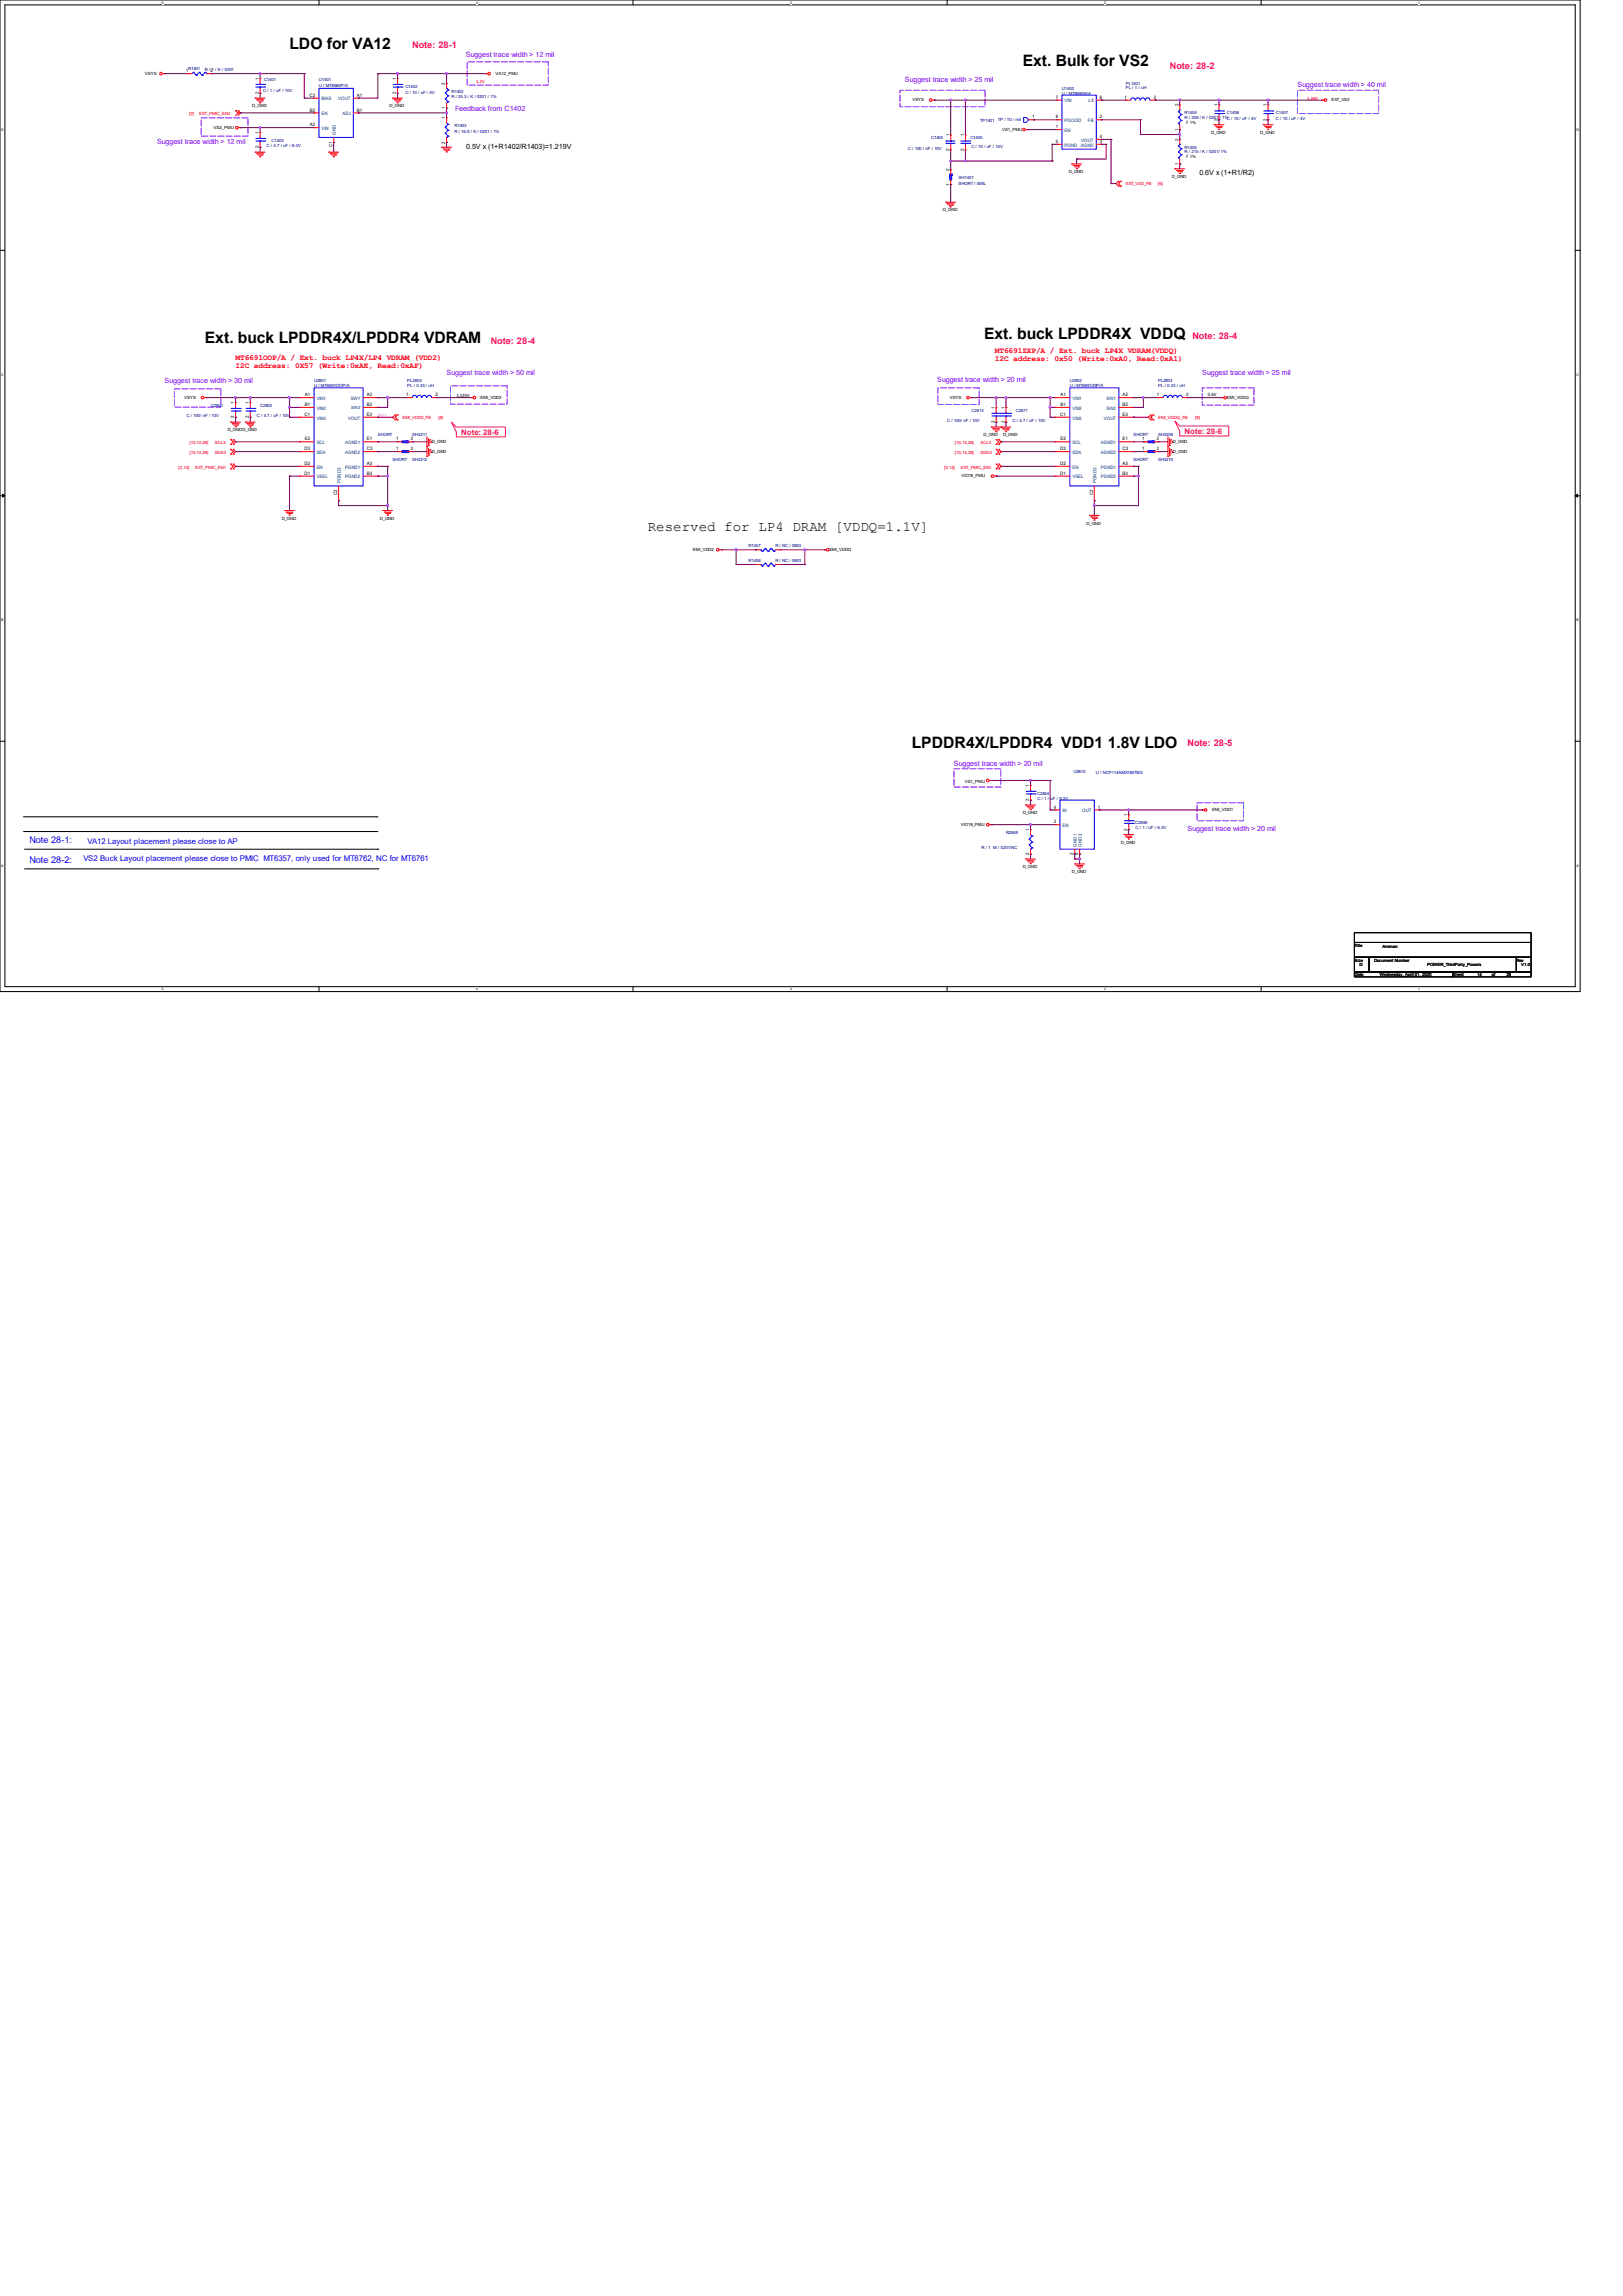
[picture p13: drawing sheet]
<svg xmlns="http://www.w3.org/2000/svg" width="210mm" height="297mm" viewBox="0 0 210 297" stroke-linecap="round" stroke-linejoin="round" font-family="sans-serif">
<defs><g id="words">
<g font-size="2">
<text x="37.5" y="6.3">LDO for VA12</text>
<text x="132.3" y="8.5">Ext. Bulk for VS2</text>
<text x="26.5" y="44.4">Ext. buck LPDDR4X/LPDDR4 VDRAM</text>
<text x="127.3" y="43.9">Ext. buck LPDDR4X VDDQ</text>
<text x="118" y="96.8">LPDDR4X/LPDDR4 VDD1 1.8V LDO</text>
</g>
<text font-size="1.8" x="83.8" y="68.7">Reserved for LP4 DRAM [VDDQ=1.1V]</text>
<g font-size="1.2" fill="#ff0080">
<text x="53.3" y="6.2">Note: 28-1</text>
<text x="151.4" y="9">Note: 28-2</text>
<text x="63.5" y="44.5">Note: 28-4</text>
<text x="154.3" y="43.9">Note: 28-4</text>
<text x="153.7" y="96.5">Note: 28-5</text>
</g>
<g font-size="1.2" fill="#00f">
<text x="3.8" y="109.1">Note 28-1:</text>
<text x="3.8" y="111.6">Note 28-2:</text>
</g>
<g font-size="1" fill="#f00">
<text x="30.5" y="46.6">MT6691OOP/A / Ext. buck LP4X/LP4 VDRAM (VDD2)</text>
<text x="30.5" y="47.6">I2C address: 0X57 (Write:0xAE, Read:0xAF)</text>
<text x="128.7" y="45.7">MT6691ZXP/A / Ext. buck LP4X VDRAM(VDDQ)</text>
<text x="128.7" y="46.7">I2C address: 0x50 (Write:0xA0, Read:0xA1)</text>
</g>
<g font-size="1" fill="#ff0080">
<text x="59.7" y="56.2">Note: 28-6</text>
<text x="153.3" y="56.1">Note: 28-6</text>
</g>
<g font-size="1" fill="#00f">
<text x="10.8" y="111.4">VS2 Buck Layout placement please close to PMIC MT6357, only used for MT6762, NC for MT6761</text>
<text x="11.3" y="109.2">VA12 Layout placement please close to AP</text>
</g>
<g font-size=".9" fill="#8000ff">
<text x="60.3" y="7.4">Suggest trace width &gt; 12 mil</text>
<text x="117.1" y="10.6">Suggest trace width &gt; 25 mil</text>
<text x="167.9" y="11.3">Suggest trace width &gt; 40 mil</text>
<text x="58.9" y="14.4">Feedback from C1402</text>
<text x="20.3" y="18.6">Suggest trace width &gt; 12 mil</text>
<text x="21.3" y="49.5">Suggest trace width &gt; 30 mil</text>
<text x="57.8" y="48.5">Suggest trace width &gt; 50 mil</text>
<text x="121.3" y="49.4">Suggest trace width &gt; 20 mil</text>
<text x="155.6" y="48.5">Suggest trace width &gt; 25 mil</text>
<text x="123.4" y="99.1">Suggest trace width &gt; 20 mil</text>
<text x="153.7" y="107.5">Suggest trace width &gt; 20 mil</text>
</g>
<g font-size=".9">
<text x="60.3" y="19.3">0.5V x (1+R1402/R1403)=1.219V</text>
<text x="155.2" y="22.7">0.6V x (1+R1/R2)</text>
</g>
<g font-size=".6">
<text x="18.8" y="9.7">VSYS</text>
<text x="24" y="9.4">1</text>
<text x="27.2" y="9.4">2</text>
<text x="33.5" y="10.3" transform="rotate(-90 33.5 10.3)">1</text>
<text x="51.3" y="10.3" transform="rotate(-90 51.3 10.3)">1</text>
<text x="57.6" y="10.9" transform="rotate(-90 57.6 10.9)">2</text>
<text x="64.1" y="9.7">VA12_PMU</text>
<text x="27.6" y="16.7">VS2_PMU</text>
<text x="32.6" y="13.9">D_GND</text>
<text x="33.5" y="17.3" transform="rotate(-90 33.5 17.3)">1</text>
<text x="33.5" y="12.2" transform="rotate(-90 33.5 12.2)">2</text>
<text x="40" y="12.5">C2</text>
<text x="40.1" y="16.3">A2</text>
<text x="40.1" y="14.4">B2</text>
<text x="46.2" y="12.5">A1</text>
<text x="46.2" y="14.4">B1</text>
<text x="50.4" y="13.9">D_GND</text>
<text x="51.3" y="12.2" transform="rotate(-90 51.3 12.2)">2</text>
<text x="57.6" y="15.4" transform="rotate(-90 57.6 15.4)">1</text>
<text x="57.6" y="14.1" transform="rotate(-90 57.6 14.1)">1</text>
<text x="118.1" y="13.1">VSYS</text>
<text x="122.9" y="17.6" transform="rotate(-90 122.9 17.6)">1</text>
<text x="124.8" y="17.6" transform="rotate(-90 124.8 17.6)">1</text>
<text x="129.7" y="16.9">VS1_PMU</text>
<text x="133.6" y="15.3">1</text>
<text x="136.6" y="12.8">7</text>
<text x="136.6" y="15.3">8</text>
<text x="136.6" y="16.6">1</text>
<text x="142.3" y="12.8">6</text>
<text x="142.3" y="15.3">2</text>
<text x="142.3" y="17.9">4</text>
<text x="145.5" y="12.8">1</text>
<text x="149.3" y="12.8">2</text>
<text x="152.5" y="16.9" transform="rotate(-90 152.5 16.9)">1</text>
<text x="152.5" y="13.7" transform="rotate(-90 152.5 13.7)">2</text>
<text x="153.3" y="16">∮</text>
<text x="154" y="16">1%</text>
<text x="156.7" y="17.3">D_GND</text>
<text x="157.6" y="15.6" transform="rotate(-90 157.6 15.6)">2</text>
<text x="157.6" y="13.7" transform="rotate(-90 157.6 13.7)">1</text>
<text x="163.1" y="17.3">D_GND</text>
<text x="163.9" y="15.6" transform="rotate(-90 163.9 15.6)">2</text>
<text x="163.9" y="13.7" transform="rotate(-90 163.9 13.7)">1</text>
<text x="172.3" y="13.1">EXT_VS2</text>
<text x="33.5" y="19.2" transform="rotate(-90 33.5 19.2)">2</text>
<text x="43" y="19" transform="rotate(-90 43 19)">C1</text>
<text x="57.6" y="18.6" transform="rotate(-90 57.6 18.6)">2</text>
<text x="122.9" y="22.1" transform="rotate(-90 122.9 22.1)">2</text>
<text x="122.9" y="19.5" transform="rotate(-90 122.9 19.5)">2</text>
<text x="124.8" y="19.5" transform="rotate(-90 124.8 19.5)">2</text>
<text x="136.6" y="18.5">5</text>
<text x="138.3" y="22.4">D_GND</text>
<text x="142.3" y="18.5">3</text>
<text x="151.6" y="23">D_GND</text>
<text x="152.5" y="21.4" transform="rotate(-90 152.5 21.4)">1</text>
<text x="152.5" y="18.2" transform="rotate(-90 152.5 18.2)">2</text>
<text x="153.3" y="20.5">∮</text>
<text x="154" y="20.5">1%</text>
<text x="122" y="27.3">D_GND</text>
<text x="122.9" y="24" transform="rotate(-90 122.9 24)">1</text>
<text x="23.8" y="51.6">VSYS</text>
<text x="30.3" y="52.2" transform="rotate(-90 30.3 52.2)">1</text>
<text x="32.2" y="52.2" transform="rotate(-90 32.2 52.2)">1</text>
<text x="39.4" y="53.8">C1</text>
<text x="39.5" y="51.3">A1</text>
<text x="39.5" y="52.5">B1</text>
<text x="47.5" y="52.5">B2</text>
<text x="47.5" y="51.3">A2</text>
<text x="47.5" y="53.8">E3</text>
<text x="52.5" y="51.3">1</text>
<text x="56.3" y="51.3">2</text>
<text x="59.1" y="51.4">1.125V</text>
<text x="62.2" y="51.6">EMI_VDD2</text>
<text x="122.9" y="51.6">VSYS</text>
<text x="128.7" y="52.9" transform="rotate(-90 128.7 52.9)">1</text>
<text x="130" y="52.9" transform="rotate(-90 130 52.9)">1</text>
<text x="137.2" y="53.8">C1</text>
<text x="137.2" y="51.3">A1</text>
<text x="137.2" y="52.5">B1</text>
<text x="145.2" y="52.5">B2</text>
<text x="145.2" y="51.3">A2</text>
<text x="145.2" y="53.8">E3</text>
<text x="149.7" y="51.3">1</text>
<text x="153.5" y="51.3">2</text>
<text x="156.3" y="51.3">0.6V</text>
<text x="158.8" y="51.6">EMI_VDDQ</text>
<text x="29.5" y="55.8">D_GNDD_GND</text>
<text x="30.3" y="54.1" transform="rotate(-90 30.3 54.1)">2</text>
<text x="32.2" y="54.1" transform="rotate(-90 32.2 54.1)">2</text>
<text x="39.4" y="58.3">D3</text>
<text x="39.5" y="57">E2</text>
<text x="47.5" y="58.3">C3</text>
<text x="47.5" y="57">E1</text>
<text x="51.3" y="57">1</text>
<text x="51.3" y="58.3">1</text>
<text x="53.2" y="57">2</text>
<text x="53.2" y="58.3">2</text>
<text x="55.9" y="57.3">D_GND</text>
<text x="55.9" y="58.6">D_GND</text>
<text x="127.3" y="56.4">D_GND</text>
<text x="128.7" y="54.8" transform="rotate(-90 128.7 54.8)">2</text>
<text x="129.8" y="56.4">D_GND</text>
<text x="130" y="54.8" transform="rotate(-90 130 54.8)">2</text>
<text x="137.2" y="58.3">D3</text>
<text x="137.2" y="57">E2</text>
<text x="145.2" y="58.3">C3</text>
<text x="145.2" y="57">E1</text>
<text x="147.8" y="57">1</text>
<text x="147.8" y="58.3">1</text>
<text x="149.7" y="57">2</text>
<text x="149.7" y="58.3">2</text>
<text x="151.8" y="57.3">D_GND</text>
<text x="151.8" y="58.6">D_GND</text>
<text x="39.4" y="61.4">D1</text>
<text x="39.4" y="60.2">D2</text>
<text x="43.6" y="64.1" transform="rotate(-90 43.6 64.1)">C2</text>
<text x="47.5" y="60.2">A3</text>
<text x="47.5" y="61.4">B3</text>
<text x="124.4" y="61.8">VIO18_PMU</text>
<text x="137.2" y="61.4">D1</text>
<text x="137.2" y="60.2">D2</text>
<text x="141.4" y="64.1" transform="rotate(-90 141.4 64.1)">C2</text>
<text x="145.2" y="60.2">A3</text>
<text x="145.2" y="61.4">B3</text>
<text x="36.4" y="67.2">D_GND</text>
<text x="49.2" y="67.2">D_GND</text>
<text x="89.7" y="71.3">EMI_VDD2</text>
<text x="107.3" y="71.3">EMI_VDDQ</text>
<text x="140.6" y="67.9">D_GND</text>
<text x="124.8" y="101.2">VS1_PMU</text>
<text x="133.2" y="101.8" transform="rotate(-90 133.2 101.8)">1</text>
<text x="124.3" y="106.8">VIO18_PMU</text>
<text x="132.3" y="105.3">D_GND</text>
<text x="133.2" y="107.5" transform="rotate(-90 133.2 107.5)">1</text>
<text x="133.2" y="103.7" transform="rotate(-90 133.2 103.7)">2</text>
<text x="136.4" y="104.6">4</text>
<text x="136.4" y="106.5">3</text>
<text x="142.1" y="104.6">1</text>
<text x="145.9" y="107.5" transform="rotate(-90 145.9 107.5)">2</text>
<text x="145.9" y="105.6" transform="rotate(-90 145.9 105.6)">1</text>
<text x="156.8" y="104.9">EMI_VDD1</text>
<text x="132.3" y="112.3">D_GND</text>
<text x="133.2" y="110.6" transform="rotate(-90 133.2 110.6)">2</text>
<text x="138.7" y="113">D_GND</text>
<text x="138.9" y="110.6" transform="rotate(-90 138.9 110.6)">2</text>
<text x="139.5" y="110.6" transform="rotate(-90 139.5 110.6)">5</text>
<text x="145" y="109.1">D_GND</text>
<text x="175.3" y="122.5">Title</text>
<text x="175.3" y="124.4">Size</text>
<text x="175.9" y="125">D</text>
<text x="177.8" y="124.4">Document Number</text>
<text x="178.9" y="122.6">Amman</text>
<text x="184.7" y="125">POWER_ThirdParty_Powers</text>
<text x="196.2" y="124.4">Rev</text>
<text x="196.9" y="125">V1.0</text>
<text x="175.3" y="126.3">Date:</text>
<text x="178.6" y="126.3">Wednesday, April 01, 2020</text>
<text x="188" y="126.3">Sheet</text>
<text x="191.1" y="126.3">14</text>
<text x="193" y="126.3">of</text>
<text x="194.9" y="126.3">38</text>
</g>
<g font-size=".6" fill="#000080">
<text x="24.3" y="9.1">R1401</text>
<text x="26.5" y="9.1">R / 1 / K / 0201</text>
<text x="34" y="11.9">C / 1 / uF / 10V</text>
<text x="34.2" y="10.5">C1401</text>
<text x="41.3" y="10.5">U1401</text>
<text x="41.3" y="11.2">U / MT6680P/A</text>
<text x="52.5" y="11.3">C1402</text>
<text x="58.4" y="12">R1402</text>
<text x="137.4" y="11.6">U1402</text>
<text x="145.7" y="11">PL1401</text>
<text x="145.7" y="11.6">PL / 1 / uH</text>
<text x="52.5" y="12.1">C / 10 / uF / 4V</text>
<text x="58.4" y="12.6">R / 24.3 / K / 0201 / 1%</text>
<text x="58.8" y="16.4">R1403</text>
<text x="58.8" y="17.2">R / 16.9 / K / 0201 / 1%</text>
<text x="126.8" y="15.7">TP1401</text>
<text x="129.1" y="15.7">TP / 10 / mil</text>
<text x="137.4" y="12.2">U / MT6690N/A</text>
<text x="153.3" y="14.8">R1404</text>
<text x="153.3" y="15.4">R / 309 / K / 0201 / 1%C / 10 / uF / 4V</text>
<text x="158.8" y="14.8">C1406</text>
<text x="165.1" y="14.8">C1407</text>
<text x="165.1" y="15.5">C / 10 / uF / 4V</text>
<text x="34.5" y="19">C / 4.7 / uF / 6.3V</text>
<text x="35.1" y="18.3">C1403</text>
<text x="117.5" y="19.3">C / 100 / nF / 10V</text>
<text x="120.5" y="18">C1404</text>
<text x="124" y="23.2">SH1401</text>
<text x="124" y="23.9">SHORT / 4MIL</text>
<text x="125.6" y="18">C1405</text>
<text x="125.7" y="19.2">C / 10 / uF / 10V</text>
<text x="153.3" y="19.2">R1405</text>
<text x="153.3" y="19.9">R / 215 / K / 0201/ 1%</text>
<text x="24.1" y="53.9">C / 100/ nF / 10V</text>
<text x="27.3" y="52.6">C2801</text>
<text x="33.2" y="53.9">C / 4.7 / uF / 10V</text>
<text x="33.7" y="52.6">C2802</text>
<text x="40.6" y="49.4">U2801</text>
<text x="40.6" y="50.1">U / MT6691OOP/A</text>
<text x="52.7" y="49.4">PL2803</text>
<text x="52.7" y="50">PL / 0.33 / uH</text>
<text x="125.7" y="53.3">C2812</text>
<text x="131.4" y="53.3">C2811</text>
<text x="138.4" y="49.4">U2802</text>
<text x="138.4" y="50.1">U / MT6691ZXP/A</text>
<text x="149.9" y="49.4">PL2804</text>
<text x="149.9" y="50">PL / 0.33 / uH</text>
<text x="48.9" y="56.4">SHORT</text>
<text x="50.8" y="59.6">SHORT</text>
<text x="53.3" y="56.4">SH3211</text>
<text x="53.3" y="59.6">SH3212</text>
<text x="122.6" y="54.5">C / 100/ nF / 10V</text>
<text x="131" y="54.5">C / 4.7 / uF / 10V</text>
<text x="146.7" y="56.4">SHORT</text>
<text x="146.7" y="59.6">SHORT</text>
<text x="149.9" y="56.4">SH3209</text>
<text x="149.9" y="59.6">SH3210</text>
<text x="96.9" y="70.7">R1407</text>
<text x="100.3" y="70.7">R / NC / 0603</text>
<text x="96.9" y="72.6">R1406</text>
<text x="100.3" y="72.6">R / NC / 0603</text>
<text x="138.9" y="100">U2810</text>
<text x="130.2" y="107.9">R2849</text>
<text x="134.2" y="102.8">C2844</text>
<text x="134.2" y="103.4">C / 1 / uF / 6.3V</text>
<text x="146.9" y="106.6">C2846</text>
<text x="146.9" y="107.2">C / 1 / uF / 6.3V</text>
<text x="127" y="109.8">R / 1 M / 0201/NC</text>
</g>
<g font-size=".6" fill="#f00">
<text x="61.6" y="10.8">1.2V</text>
<text x="24.5" y="14.9">[2]</text>
<text x="25.8" y="14.9">EXT_PMIC_EN2</text>
<text x="169.2" y="12.9">1.46V</text>
<text x="145.7" y="23.9">EXT_VS2_FB</text>
<text x="149.8" y="23.9">[6]</text>
<text x="24.5" y="57.4">[10,14,26]</text>
<text x="24.5" y="58.7">[10,14,26]</text>
<text x="27.8" y="57.4">SCL3</text>
<text x="27.8" y="58.7">SDA3</text>
<text x="52.1" y="54.1">EMI_VDD2_FB</text>
<text x="56.7" y="54.1">[8]</text>
<text x="123.6" y="57.4">[10,14,26]</text>
<text x="123.6" y="58.7">[10,14,26]</text>
<text x="126.9" y="57.4">SCL3</text>
<text x="126.9" y="58.7">SDA3</text>
<text x="149.9" y="54.1">EMI_VDDQ_FB</text>
<text x="154.6" y="54.1">[8]</text>
<text x="23.1" y="60.6">[2,14]</text>
<text x="25.3" y="60.6">EXT_PMIC_EN1</text>
<text x="122.2" y="60.6">[2,14]</text>
<text x="124.3" y="60.6">EXT_PMIC_EN1</text>
</g>
<g font-size=".6" fill="#004080">
<text x="41.6" y="16.8">VIN</text>
<text x="41.6" y="14.9">EN</text>
<text x="41.6" y="13">BIAS</text>
<text x="43.5" y="17.4" transform="rotate(-90 43.5 17.4)">GND</text>
<text x="43.8" y="13">VOUT</text>
<text x="44.3" y="14.9">ADJ</text>
<text x="137.8" y="13.3">VIN</text>
<text x="137.8" y="15.8">PGOOD</text>
<text x="137.8" y="17.1">EN</text>
<text x="140.8" y="15.8">FB</text>
<text x="140.8" y="13.3">LX</text>
<text x="137.8" y="19">PGND</text>
<text x="139.9" y="19">AGND</text>
<text x="139.9" y="18.3">VOUT</text>
<text x="41" y="51.7">VIN1</text>
<text x="41" y="53">VIN2</text>
<text x="45.4" y="51.7">SW1</text>
<text x="45.4" y="53">SW2</text>
<text x="138.8" y="51.7">VIN1</text>
<text x="138.8" y="53">VIN2</text>
<text x="143.2" y="53">SW2</text>
<text x="143.2" y="51.7">SW1</text>
<text x="41" y="58.7">SDA</text>
<text x="41" y="57.4">SCL</text>
<text x="41" y="54.3">VIN3</text>
<text x="44.7" y="58.7">AGND2</text>
<text x="44.7" y="57.4">AGND1</text>
<text x="45" y="54.3">VOUT</text>
<text x="138.8" y="58.7">SDA</text>
<text x="138.8" y="57.4">SCL</text>
<text x="138.8" y="54.3">VIN3</text>
<text x="142.5" y="58.7">AGND2</text>
<text x="142.5" y="57.4">AGND1</text>
<text x="142.8" y="54.3">VOUT</text>
<text x="41" y="61.9">VSEL</text>
<text x="41" y="60.6">EN</text>
<text x="44.1" y="62.5" transform="rotate(-90 44.1 62.5)">PGND3</text>
<text x="44.7" y="60.6">PGND1</text>
<text x="44.7" y="61.9">PGND2</text>
<text x="138.8" y="61.9">VSEL</text>
<text x="138.8" y="60.6">EN</text>
<text x="141.9" y="62.5" transform="rotate(-90 141.9 62.5)">PGND3</text>
<text x="142.5" y="60.6">PGND1</text>
<text x="142.5" y="61.9">PGND2</text>
<text x="137.5" y="105.1">IN</text>
<text x="137.5" y="107">EN</text>
<text x="140" y="105.1">OUT</text>
<text x="139.4" y="109.5" transform="rotate(-90 139.4 109.5)">GND1</text>
<text x="140" y="109.5" transform="rotate(-90 140 109.5)">GND2</text>
</g>
<text font-size=".6" fill="#f0f" x="48.9" y="53.9">4mil</text>
<text font-size=".6" fill="#0000a0" x="141.8" y="100.1">U / NCP114AMX180TBG</text>
<g font-size=".5">
<text x="21" y=".5">5</text>
<text x="61.6" y=".5">4</text>
<text x="102.2" y=".5">3</text>
<text x="142.9" y=".5">2</text>
<text x="183.5" y=".5">1</text>
<text x=".2" y="16.9">D</text>
<text x="204" y="16.9">D</text>
<text x=".2" y="48.6">C</text>
<text x="204" y="48.6">C</text>
<text x=".2" y="80.4">B</text>
<text x="204" y="80.4">B</text>
<text x=".2" y="112.1">A</text>
<text x="204" y="112.1">A</text>
<text x="21" y="128.1">5</text>
<text x="61.6" y="128.1">4</text>
<text x="102.2" y="128.1">3</text>
<text x="142.9" y="128.1">2</text>
<text x="183.5" y="128.1">1</text>
</g>
</g></defs>
<path d="M0 0h204.5v128.3h-204.5zM.6 .6h203.2v127h-203.2z" fill="none" stroke="#000" stroke-width=".13"/>
<g fill="#fff">
<path d="M21 .1h.2v.5h-.2z"/>
<path d="M21 127.7h.2v.5h-.2z"/>
</g>
<path d="M41.3 0v.6M41.3 127.6v.7" fill="none" stroke="#000" stroke-width=".13"/>
<g fill="#fff">
<path d="M61.6 .1h.2v.5h-.2z"/>
<path d="M61.6 127.7h.2v.5h-.2z"/>
</g>
<path d="M81.9 0v.6M81.9 127.6v.7" fill="none" stroke="#000" stroke-width=".13"/>
<g fill="#fff">
<path d="M102.2 .1h.2v.5h-.2z"/>
<path d="M102.2 127.7h.2v.5h-.2z"/>
</g>
<path d="M122.6 0v.6M122.6 127.6v.7" fill="none" stroke="#000" stroke-width=".13"/>
<g fill="#fff">
<path d="M142.9 .1h.2v.5h-.2z"/>
<path d="M142.9 127.7h.2v.5h-.2z"/>
</g>
<path d="M163.2 0v.6M163.2 127.6v.7" fill="none" stroke="#000" stroke-width=".13"/>
<g fill="#fff">
<path d="M183.5 .1h.2v.5h-.2z"/>
<path d="M183.5 127.7h.2v.5h-.2z"/>
<path d="M.2 16.5h.3v.5h-.3z"/>
<path d="M204 16.5h.3v.5h-.3z"/>
<path d="M.2 48.3h.3v.5h-.3z"/>
<path d="M204 48.3h.3v.5h-.3z"/>
</g>
<path d="M0 32.4h.6M203.8 32.4h.7" fill="none" stroke="#000" stroke-width=".13"/>
<g fill="#fff">
<path d="M.2 80h.2v.5h-.2z"/>
<path d="M204 80h.3v.5h-.3z"/>
</g>
<path d="M0 64.1h.6M203.8 64.1h.7" fill="none" stroke="#000" stroke-width=".13"/>
<path d="M.3 63.9l.3 .2-.3 .2zM203.8 64.1l.3-.2v.4z" fill="#000" stroke="#000" stroke-width=".13"/>
<g fill="#fff">
<path d="M.2 111.8h.3v.5h-.3z"/>
<path d="M204 111.8h.3v.5h-.3z"/>
</g>
<g fill="none" stroke="#000" stroke-width=".13">
<path d="M0 95.9h.6M203.8 95.9h.7M3 107.6h45.8M3 105.7h45.8M3.2 109.9h45.7M3.2 112.4h45.7M48.8 107.6h.1M48.8 105.7h.1M48.9 109.9h.1M48.9 112.4h.1M175.3 120.6h22.8v1.3h-22.8zM175.3 121.9h22.8v1.9h-22.8z"/>
<path d="M175.3 123.8h1.9v1.9h-1.9zM175.3 125.7h12.7v.7h-12.7zM177.2 123.8h19v1.9h-19zM188 125.7h10.1v.7h-10.1zM196.2 123.8h1.9v1.9h-1.9z"/>
</g>
<path d="M26 15.2h6.1v2.4h-6.1zM60.5 8h10.5v3h-10.5zM116.5 11.7h11v2.1h-11zM167.9 11.7h10.5v3h-10.5zM22.6 50.3h6v2.4h-6zM58.3 49.9h7.3v2.4h-7.3zM121.4 50.2h5.3v2.1h-5.3zM155.6 50.2h6.7v2.2h-6.7zM123.4 99.4h6.1v2.4h-6.1zM154.9 103.8h6v2.4h-6z" fill="none" stroke="#8000ff" stroke-width=".13" stroke-dasharray=".8 .3"/>
<path d="M58.4 54.6l.7 .6h6.3v1.3h-6.3v-.6zM152 54.5l.7 .6h6.3v1.3h-6.3v-.6z" fill="none" stroke="#ff0080" stroke-width=".13"/>
<g fill="none" stroke="#f00" stroke-width=".13">
<path d="M21 9.5h.3M21.3 9.5h.1M30.5 14.3h.1M30.5 14.3l.3 .3M30.8 14.6h.1M30.8 14.3h.1M30.8 14.6l-.3 .3M30.8 14.3l.3 .3M30.9 16.5h.2M31.1 16.5h.1M31.1 14.6h.1M31.1 14.6l-.3 .3"/>
<path d="M33 12.7h.1M33 19.7h.1M33 12.7h1.3M33 19.7h1.3M33.2 12.9h.1M33.2 19.9h.1M33.2 12.9h.9M33.2 19.9h.9M33.4 13.1h.5M33.6 13.3h.1M33.9 13.1h.1M40.6 16.5h.1"/>
<path d="M40.6 14.6h.1M40.6 12.7h.1M40.6 12.7h.7M40.6 16.5h.7M40.6 14.6h.7M42.5 19.7h.1M42.5 19.7h1.3M42.8 19.9h.1M42.8 19.9h.8M43.2 18.4h.1M43.2 17.8v.6M45.7 12.7h.7"/>
<path d="M45.7 14.6h.7M46.4 12.7h.1M46.4 14.6h.1M50.8 12.7h.1M50.8 12.7h1.3M51 12.9h.1M51 12.9h.9M51.2 13.1h.5M51.4 13.3h.1M51.7 13.1h.1M57.2 19h.1M57.2 19h1.2"/>
<path d="M57.4 19.3h.1M57.4 19.3h.9M57.5 19.4h.5M57.7 19.6h.1M57.7 19.6h.2M58 19.4h.1M62.9 9.5h.1M62.9 9.5h.2M120.7 13h.2M120.9 13h.1M132.7 16.8h.3M133 16.8h.1"/>
<path d="M145.7 13h.1M145.7 13h.6M148.8 13h.7M149.5 13h.1M157.1 16.1h.1M157.1 16.1h1.3M157.3 16.3h.1M157.3 16.3h.9M157.5 16.5h.5M157.7 16.7h.1M158 16.5h.1M163.4 16.1h.1"/>
<path d="M163.4 16.1h1.3M163.7 16.3h.1M163.7 16.3h.8M163.8 16.5h.5M164 16.7h.1M164 16.7h.2M164.3 16.5h.1M171.1 13h.1M171.1 13h.2M33.4 20.1h.5M33.6 20.3h.1M33.9 20.1h.1"/>
<path d="M42.9 20.1h.5M43.1 20.3h.1M43.1 20.3h.2M43.4 20.1h.1M122.4 26.2h.1M122.4 26.2h1.3M122.6 26.4h.1M122.6 26.4h.8M122.8 26.5h.5M122.9 26.8h.1M122.9 26.8h.2M123.3 26.5h.1"/>
<path d="M138.7 21.2h.1M138.7 21.2h1.3M138.9 21.4h.1M138.9 21.4h.9M139.1 21.6h.5M139.3 21.8h.1M139.6 21.6h.1M144.7 23.5h.1M144.7 24.1h.1M144.7 23.5l-.3 .2 .3 .4M145 24.1h.1M145 23.5h.1"/>
<path d="M145 23.5l-.3 .2 .3 .4M152 21.8h.1M152 21.8h1.3M152.2 22.1h.1M152.2 22.1h.9M152.4 22.2h.5M152.6 22.4h.1M152.9 22.2h.1M26.4 51.4h.3M26.7 51.4h.1M29.8 54.6h.1M29.8 54.6h1.3"/>
<path d="M29.8 56.9h.1M29.8 57.5h.1M29.8 58.1h.1M29.8 58.8h.1M29.8 56.9l.4 .2-.4 .4M29.8 58.1l.4 .3-.4 .4M30.1 54.8h.1M30.1 54.8h.8M30.2 57.5h.1M30.2 56.9h.1M30.2 58.8h.1M30.2 58.1h.1"/>
<path d="M30.2 56.9l.3 .2-.3 .4M30.2 58.1l.3 .3-.3 .4M30.2 55h.5M30.4 55.2h.1M30.4 55.2h.2M30.7 55h.1M31.7 54.6h.1M31.7 54.6h1.3M32 54.8h.1M32 54.8h.9M32.1 55h.5M32.3 55.2h.1"/>
<path d="M32.3 55.2h.2M32.6 55h.1M51.1 53.7h.1M51.1 54.3h.1M51.1 53.7l-.3 .3 .3 .3M51.4 54.3h.1M51.4 53.7h.1M51.4 53.7l-.3 .3 .3 .3M55.2 57.8h.1M55.2 59.1h.1M55.2 56.5v2.6M55.5 57.6h.1"/>
<path d="M55.5 58.9h.1M55.5 56.7v.9M55.5 58v.9M55.6 56.9h.1M55.6 58.2h.1M55.6 56.9v.5M55.6 58.2v.5M55.8 57.2h.1M55.8 58.5h.1M55.8 57.1v.1M55.8 58.4v.1M61 51.4h.1"/>
<path d="M61 51.4h.2M125.5 51.4h.2M125.7 51.4h.1M128.3 55.2h.1M128.3 55.2h2.5M128.5 55.5h.1M128.5 55.5h.9M128.7 55.6h.5M128.9 55.8h.1M128.9 56.9h.1M128.9 57.5h.1M128.9 58.1h.1"/>
<path d="M128.9 58.8h.1M128.9 54.6h.1M128.9 52.7h.1M128.9 56.9l.3 .2-.3 .4M128.9 58.1l.3 .3-.3 .4M128.9 52.7v.6M128.9 54v.6M129.2 55.6h.1M129.2 57.5h.1M129.2 56.9h.1M129.2 58.8h.1M129.2 58.1h.1"/>
<path d="M129.2 56.9l.3 .2-.3 .4M129.2 58.1l.3 .3-.3 .4M129.5 55.2h.1M129.8 55.5h.1M129.8 55.5h.8M129.9 55.6h.5M130.1 55.8h.1M130.1 55.8h.2M130.4 55.6h.1M148.9 53.7h.1M148.9 54.3h.1M148.9 53.7l-.3 .3 .3 .3"/>
<path d="M149.2 54.3h.1M149.2 53.7h.1M149.2 53.7l-.3 .3 .3 .3M151.1 57.8h.1M151.1 59.1h.1M151.1 56.5v2.6M151.3 57.6h.1M151.3 58.9h.1M151.3 56.7v.9M151.3 58v.9M151.5 56.9h.1M151.5 58.2h.1"/>
<path d="M151.5 56.9v.5M151.5 58.2v.5M151.7 57.2h.1M151.7 58.5h.1M151.7 57.1v.1M151.7 58.4v.1M158.1 51.4h.1M158.1 51.4h.3M29.8 60h.1M29.8 60.7h.1M29.8 60l.4 .3-.4 .4M30.2 60.7h.1"/>
<path d="M30.2 60h.1M30.2 60l.3 .3-.3 .4M36.8 66h.1M36.8 66h1.3M37 66.3h.1M37 66.3h.9M37.2 66.4h.5M37.4 66.6h.1M37.7 66.4h.1M49.5 66h.1M49.5 66h1.3M49.7 66.3h.1"/>
<path d="M49.7 66.3h.9M49.9 66.4h.5M50.1 66.6h.1M50.4 66.4h.1M93.1 71.1h.2M93.3 71.1h.1M106.7 71.1h.1M106.7 71.1h.2M128.7 61.6h.2M128.9 61.6h.1M128.9 60h.1M128.9 60.7h.1"/>
<path d="M128.9 60l.3 .3-.3 .4M129.2 60.7h.1M129.2 60h.1M129.2 60l.3 .3-.3 .4M141 66.7h.1M141 66.7h1.2M141.2 66.9h.1M141.2 66.9h.9M141.4 67.1h.5M141.6 67.3h.1M141.9 67.1h.1M128 101h.3"/>
<path d="M128 106.7h.3M128.3 101h.1M128.3 106.7h.1M132.7 104.1h.1M132.7 104.1h1.3M132.7 111.1h.1M132.7 111.1h1.3M132.9 104.4h.1M132.9 104.4h.9M132.9 111.3h.1M132.9 111.3h.9M133.1 104.5h.5"/>
<path d="M133.1 111.5h.5M133.3 104.7h.1M133.3 111.7h.1M133.6 104.5h.1M133.6 111.5h.1M139.1 111.8h.1M139.1 111.8h1.2M139.3 112h.1M139.3 112h.9M139.4 112.1h.6M139.7 112.4h.1M140 112.1h.1"/>
<path d="M145.4 107.9h.1M145.4 107.9h1.3M145.6 108.2h.1M145.6 108.2h.9M145.8 108.3h.5M146 108.5h.1M146.3 108.3h.1M155.6 104.8h.1M155.6 104.8h.2"/>
<circle cx="20.8" cy="9.5" r=".17"/>
<circle cx="30.6" cy="16.5" r=".17"/>
<circle cx="63.3" cy="9.5" r=".17"/>
<circle cx="120.4" cy="13" r=".17"/>
<circle cx="132.5" cy="16.8" r=".17"/>
<circle cx="171.5" cy="13" r=".17"/>
<circle cx="26.2" cy="51.4" r=".17"/>
<circle cx="61.4" cy="51.4" r=".17"/>
<circle cx="125.3" cy="51.4" r=".17"/>
<circle cx="158.5" cy="51.4" r=".17"/>
<circle cx="92.9" cy="71.1" r=".17"/>
<circle cx="107.1" cy="71.1" r=".17"/>
<circle cx="128.4" cy="61.6" r=".17"/>
<circle cx="127.8" cy="106.7" r=".17"/>
<circle cx="127.8" cy="101" r=".17"/>
<circle cx="156" cy="104.8" r=".17"/>
</g>
<g fill="none" stroke="#00f" stroke-width=".13">
<path d="M41.3 11.4h4.4v6.4h-4.4zM146.3 13a.3 .3 0 0 1 .3-.3 .3 .3 0 0 1 .3 .3M146.9 13a.3 .3 0 0 1 .3-.3 .3 .3 0 0 1 .3 .3M147.6 13a.3 .3 0 0 1 .3-.3 .3 .3 0 0 1 .3 .3M148.2 13a.3 .3 0 0 1 .3-.3 .3 .3 0 0 1 .3 .3M128.4 53.8h1.1M128.4 53.5h1.1M128.9 53.5h.1M128.9 53.8h.1M128.9 53.3v.2M128.9 53.8v.2M129.5 53.8h.1"/>
<path d="M129.5 53.5h.1"/>
</g>
<path d="M123 22.6v.6" fill="none" stroke="#00f" stroke-width=".38"/>
<circle cx="123" cy="22.6" r=".19" fill="#00f"/>
<g fill="none" stroke="#f00" stroke-width=".13">
<path d="M24.2 9.5h.1M24.2 9.5h.6M26.8 9.5h.6M27.4 9.5h.1M136.8 13h.1M136.8 15.5h.1M136.8 16.8h.1M136.8 18.7h.1M136.8 13h.6M136.8 15.5h.6M136.8 18.7h.6M136.8 16.8h.6"/>
<path d="M141.9 13h.6M141.9 15.5h.6M141.9 18h.6M141.9 18.7h.6M142.5 13h.1M142.5 15.5h.1M142.5 18h.1M142.5 18.7h.1M123 23.9h.1M123 23.2v.7M123 22h.1M123 22v.6"/>
</g>
<g fill="none" stroke="#00f" stroke-width=".13">
<path d="M25 9.4h.1M25 9.4l-.2 .1M25 9.4l.4 .3M25.4 9.7h.1M25.8 9.4h.1M25.8 9.4l-.4 .3M25.8 9.4l.4 .3M26.2 9.7h.1M26.5 9.4h.1M26.5 9.4l-.3 .3M26.5 9.4l.3 .1M26.8 9.5h.1"/>
<path d="M137.4 12.3h4.5v7h-4.5z"/>
</g>
<path d="M52.1 57.1h.6" fill="none" stroke="#00f" stroke-width=".38"/>
<circle cx="52.7" cy="57.2" r=".19" fill="#00f"/>
<g fill="none" stroke="#f00" stroke-width=".13">
<path d="M33.7 12.1h.1M33.7 10.2h.1M33.7 10.2v.6M33.7 11.4v.7M32.4 54h.1M32.4 52.1h.1M32.4 52.1v.6M32.4 53.3v.7M51.4 57.1h.1M51.4 57.1h.7M52.7 57.1h.6M53.3 57.1h.1"/>
<path d="M133.4 107.3h.1M133.4 110.5h.1M133.4 107.3v.6M133.4 109.9v.6"/>
</g>
<g fill="none" stroke="#00f" stroke-width=".13">
<path d="M33.1 11.3h1.1M33.1 10.9h1.1M33.7 10.9h.1M33.7 11.3h.1M33.7 10.8v.1M33.7 11.3v.1M34.2 11.3h.1M34.2 10.9h.1M31.8 53.2h1.2M31.8 52.8h1.2M32.4 52.8h.1M32.4 53.2h.1"/>
<path d="M32.4 52.7v.1M32.4 53.2v.1M33 53.2h.1M33 52.8h.1M133.2 108.5h.1M133.2 109.3h.1M133.2 108.5l.4 .4M133.2 109.3l.4 .4M133.4 109.9h.1M133.4 107.9l.2 .3M133.6 108.2h.1M133.6 108.9h.1"/>
<path d="M133.6 109.7h.1M133.6 108.2l-.4 .3M133.6 108.9l-.4 .4M133.6 109.7l-.2 .2"/>
</g>
<path d="M52.1 58.4h.6" fill="none" stroke="#00f" stroke-width=".38"/>
<circle cx="52.7" cy="58.4" r=".19" fill="#00f"/>
<g fill="none" stroke="#f00" stroke-width=".13">
<path d="M152.7 18h.1M152.7 18v.7M152.7 21.2h.1M152.7 20.6v.6M51.4 58.4h.1M51.4 58.4h.7M52.7 51.4h.1M52.7 58.4h.6M52.7 51.4h.6M53.3 58.4h.1M55.9 51.4h.6M56.5 51.4h.1"/>
<path d="M130.2 54.6h.1M130.2 52.7h.1M130.2 52.7v.6M130.2 54v.6"/>
</g>
<g fill="none" stroke="#00f" stroke-width=".13">
<path d="M152.5 19.6h.1M152.5 18.9h.1M152.5 19.6l.4 .4M152.5 18.9l.4 .4M152.7 18.7h.1M152.7 18.7l-.2 .2M152.9 19.3h.1M152.9 19.3l-.4 .3M152.5 20.4h.1M152.5 20.4l.2 .2M152.9 20h.1M152.9 20l-.4 .4"/>
<path d="M53.3 51.4a.3 .3 0 0 1 .3-.3 .3 .3 0 0 1 .3 .3M54 51.4a.3 .3 0 0 1 .3-.3 .3 .3 0 0 1 .3 .3M54.6 51.4a.3 .3 0 0 1 .3-.3 .3 .3 0 0 1 .3 .3M55.2 51.4a.3 .3 0 0 1 .3-.3 .3 .3 0 0 1 .3 .3M129.6 53.8h1.2M129.6 53.5h1.2M130.2 53.5h.1M130.2 53.8h.1M130.2 53.3v.2M130.2 53.8v.2M130.8 53.8h.1M130.8 53.5h.1"/>
</g>
<path d="M148.6 57.1h.6" fill="none" stroke="#00f" stroke-width=".38"/>
<circle cx="149.2" cy="57.2" r=".19" fill="#00f"/>
<g fill="none" stroke="#f00" stroke-width=".13">
<path d="M57.8 14h.1M57.8 10.8h.1M57.8 10.8v.6M57.8 13.3v.7M123 19.4h.1M123 17.5h.1M123 17.5v.6M123 18.8v.6M124.9 19.4h.1M124.9 18.8v.6M124.9 17.5h.1M124.9 17.5v.6"/>
<path d="M133.1 15.5h.6M133.7 15.5h.1M30.5 54h.1M30.5 52.1h.1M30.5 52.1v.6M30.5 53.3v.7M38.7 51.4h.1M38.7 58.4h.1M38.7 52.7h.1M38.7 57.1h.1M38.7 54h.1M38.7 57.1h1.9"/>
<path d="M38.7 58.4h1.9M38.7 52.7h1.9M38.7 51.4h1.9M38.7 54h1.9M47 57.1h1.9M47 58.4h1.9M47 52.7h1.9M47 51.4h1.9M47 54h1.9M48.9 58.4h.1M48.9 52.7h.1M48.9 51.4h.1"/>
<path d="M48.9 57.1h.1M48.9 54h.1M148 57.1h.1M148 57.1h.6M149.2 57.1h.7M149.9 57.1h.1M38.7 61.6h.1M38.7 60.3h.1M38.7 61.6h1.9M38.7 60.3h1.9M43.8 64.8h.1M43.8 62.9v1.9"/>
<path d="M47 61.6h1.9M47 60.3h1.9M48.9 60.3h.1M48.9 61.6h.1M133.4 103.5h.1M133.4 101.6h.1M133.4 101.6v.6M133.4 102.9v.6M136.5 104.8h.1M136.5 106.7h.1M136.5 104.8h.7M136.5 106.7h.7"/>
<path d="M139.1 110.5h.1M139.1 109.9v.6M139.7 110.5h.1M139.7 109.9v.6M141.6 104.8h.6M142.2 104.8h.1M146.1 107.3h.1M146.1 105.4h.1M146.1 105.4v.6M146.1 106.7v.6"/>
</g>
<g fill="none" stroke="#00f" stroke-width=".13">
<path d="M57.6 12.8h.1M57.6 12h.1M57.6 12.8l.4 .4M57.6 12l.4 .4M57.8 11.4h.1M57.8 11.4l.2 .2M58 13.2h.1M58 12.4h.1M58 11.6h.1M58 13.2l-.2 .1M58 12.4l-.4 .4M58 11.6l-.4 .4"/>
<path d="M122.4 18.5h.1M122.4 18.2h.1M122.4 18.5h1.2M122.4 18.2h1.2M123 18.2h.1M123 18.5h.1M123 18.1v.1M123 18.5v.3M124.3 18.5h1.2M124.3 18.2h1.2M124.9 18.2h.1M124.9 18.5h.1"/>
<path d="M124.9 18.1v.1M124.9 18.5v.3M125.5 18.5h.1M125.5 18.2h.1M132.5 15.2h.3l.3 .3-.3 .3h-.3zM29.9 53.2h1.2M29.9 52.8h1.2M30.5 52.8h.1M30.5 53.2h.1M30.5 52.7v.1M30.5 53.2v.1M31.1 53.2h.1"/>
<path d="M31.1 52.8h.1M40.6 50.2h6.4v12.7h-6.4zM132.8 102.7h1.1M132.8 102.4h1.1M133.4 102.4h.1M133.4 102.7h.1M133.4 102.2v.2M133.4 102.7v.2M133.9 102.7h.1M133.9 102.4h.1M137.2 103.5h4.4v6.4h-4.4zM145.5 106.5h1.1"/>
<path d="M145.5 106.2h1.1M146.1 106.2h.1M146.1 106.5h.1M146.1 106v.2M146.1 106.5v.2M146.6 106.5h.1M146.6 106.2h.1"/>
</g>
<path d="M148.6 58.4h.6" fill="none" stroke="#00f" stroke-width=".38"/>
<circle cx="149.2" cy="58.4" r=".19" fill="#00f"/>
<g fill="none" stroke="#f00" stroke-width=".13">
<path d="M33.7 19.1h.1M33.7 17.1h.1M33.7 17.1v.7M33.7 18.4v.7M51.4 12.1h.1M51.4 10.2h.1M51.4 10.2v.6M51.4 11.4v.7M57.8 15.2h.1M57.8 18.4h.1M57.8 15.2v.7M57.8 17.8v.6"/>
<path d="M152.7 16.8h.1M152.7 13.6h.1M152.7 13.6v.6M152.7 16.1v.7M157.7 15.5h.1M157.7 13.6h.1M157.7 13.6v.6M157.7 14.9v.6M164.1 15.5h.1M164.1 13.6h.1M164.1 13.6v.6M164.1 14.9v.6"/>
<path d="M136.5 51.4h.1M136.5 58.4h.1M136.5 52.7h.1M136.5 57.2h.1M136.5 54h.1M136.5 58.4h1.9M136.5 51.4h1.9M136.5 52.7h1.9M136.5 57.2h1.9M136.5 54h1.9M144.8 58.4h1.9M144.8 51.4h1.9"/>
<path d="M144.8 52.7h1.9M144.8 57.2h1.9M144.8 54h1.9M146.7 58.4h.1M146.7 52.7h.1M146.7 51.4h.1M146.7 57.2h.1M146.7 54h.1M148 58.4h.1M148 58.4h.6M149.2 58.4h.7M149.9 58.4h.1"/>
<path d="M149.9 51.4h.1M149.9 51.4h.6M153 51.4h.7M153.7 51.4h.1M97.8 71.1h.1M97.8 71.1h.6M97.8 73h.1M97.8 73h.6M100.3 71.1h.7M100.3 73h.7M101 71.1h.1M101 73h.1"/>
<path d="M136.5 61.6h.1M136.5 60.3h.1M136.5 61.6h1.9M136.5 60.3h1.9M141.6 64.8h.1M141.6 62.9v1.9M144.8 61.6h1.9M144.8 60.3h1.9M146.7 60.3h.1M146.7 61.6h.1"/>
</g>
<g fill="none" stroke="#00f" stroke-width=".13">
<path d="M33.1 18.2h1.1M33.1 17.9h1.1M33.7 17.9h.1M33.7 18.2h.1M33.7 17.8v.1M33.7 18.2v.2M34.2 18.2h.1M34.2 17.9h.1M50.9 11.3h1.1M50.9 10.9h1.1M51.4 10.9h.1M51.4 11.3h.1"/>
<path d="M51.4 10.8v.1M51.4 11.3v.1M52 11.3h.1M52 10.9h.1M57.6 16.5h.1M57.6 17.2h.1M57.6 16.5l.4 .3M57.6 17.2l.4 .4M57.8 17.8h.1M57.8 15.9l.2 .2M58 16.1h.1M58 16.8h.1"/>
<path d="M58 17.6h.1M58 16.1l-.4 .4M58 16.8l-.4 .4M58 17.6l-.2 .2M152.5 16h.1M152.5 15.2h.1M152.5 14.4h.1M152.5 16l.2 .1M152.5 15.2l.4 .4M152.5 14.4l.4 .4M152.7 14.2h.1M152.7 14.2l-.2 .2"/>
<path d="M152.9 15.6h.1M152.9 14.8h.1M152.9 15.6l-.4 .4M152.9 14.8l-.4 .4M157.2 14.7h1.1M157.2 14.4h1.1M157.7 14.4h.1M157.7 14.7h.1M157.7 14.2v.2M157.7 14.7v.2M158.3 14.7h.1M158.3 14.4h.1"/>
<path d="M163.5 14.7h1.2M163.5 14.4h1.2M164.1 14.4h.1M164.1 14.7h.1M164.1 14.2v.2M164.1 14.7v.2M164.7 14.7h.1M164.7 14.4h.1M138.4 50.2h6.4v12.7h-6.4zM150.5 51.4a.3 .3 0 0 1 .3-.3 .3 .3 0 0 1 .3 .3M151.1 51.4a.3 .3 0 0 1 .3-.3 .3 .3 0 0 1 .3 .3M151.8 51.4a.3 .3 0 0 1 .3-.3 .3 .3 0 0 1 .3 .3"/>
<path d="M152.4 51.4a.3 .3 0 0 1 .3-.3 .3 .3 0 0 1 .3 .3M98.4 71.1h.1M98.4 71.1l.2 .2M98.4 73h.1M98.4 73l.2 .2M98.6 71.3h.1M98.6 73.2h.1M99 71h.1M99 71l.4 .3M99 71l-.4 .3M99 72.9h.1M99 72.9l.4 .3"/>
<path d="M99 72.9l-.4 .3M99.4 71.3h.1M99.4 73.2h.1M99.8 71h.1M99.8 71l.4 .3M99.8 71l-.4 .3M99.8 72.9h.1M99.8 72.9l.4 .3M99.8 72.9l-.4 .3M100.2 71.3h.1M100.2 73.2h.1M100.3 71.1l-.1 .2"/>
<path d="M100.3 73l-.1 .2"/>
</g>
<g fill="none" stroke="#800040" stroke-width=".13">
<path d="M21.3 9.5h.1M21.3 9.5h2.9M27.4 9.5h.1M27.4 9.5h12M31.1 14.6h.1M31.1 14.6h9.5M31.1 16.5h.1M31.1 16.5h9.5M33.7 12.1h.1M33.7 19.1h.1M33.7 9.5v.7M33.7 12.1v.6"/>
<path d="M33.7 19.1v.6M33.7 9.5h.1M33.7 16.5h.1M33.7 16.5v.6M39.4 12.7h.1M39.4 9.5h.1M39.4 12.7h1.2M39.4 9.5v3.2M43.2 18.4h.1M43.2 18.4v1.3M46.4 12.7h.1M46.4 14.6h.1"/>
<path d="M46.4 14.6h11.4M48.9 9.5h.1M48.9 9.5v3.2h-2.5M48.9 9.5h14M51.4 12.1h.1M51.4 9.5v.7M51.4 12.1v.6M51.4 9.5h.1M57.8 14.6h.1M57.8 9.5h.1M57.8 14h.1M57.8 9.5v1.3"/>
<path d="M57.8 14v1.2M57.8 18.4h.1M57.8 18.4v.7M120.9 13h.1M120.9 13h15.9M123 19.4v2.6M123 13h.1M123 13v4.5M124.9 13h.1M124.9 13v4.5M124.9 19.4v1.4M133 16.8h.1"/>
<path d="M133 16.8h3.8M133.7 15.5h.1M133.7 15.5h3.1M136.1 18.7h.1M136.1 18.7v2.1M136.1 18.7h.7M142.5 13h.1M142.5 15.5h.1M142.5 18h.1M142.5 18.7h.1M142.5 13h3.2M142.5 15.5h5.1"/>
<path d="M142.5 18h1.3M142.5 18.7h.6M143.1 18.7h.1M143.1 18.7v1.9h-3.8M143.8 18h.1M143.8 18v5.7M147.6 15.5h.1M147.6 17.4h.1M147.6 15.5v1.9M147.6 17.4h5.1M149.5 13h.1M149.5 13h21.6"/>
<path d="M152.7 13h.1M152.7 16.8h.1M152.7 17.4h.1M152.7 13v.6M152.7 16.8v1.2M157.7 13h.1M157.7 15.5h.1M157.7 13v.6M157.7 15.5v.6M164.1 13h.1M164.1 15.5h.1M164.1 13v.6"/>
<path d="M164.1 15.5v.6M123 20.8h.1M123 23.9h.1M123 23.9v2.3M123 20.8h13.1M124.9 20.8h.1M136.1 20.8h.1M139.3 20.6h.1M139.3 20.6v.6M143.8 23.7h.1M143.8 23.7h.6M152.7 21.2h.1"/>
<path d="M152.7 21.2v.6M26.7 51.4h.1M26.7 51.4h12M30.5 51.4v.7M30.5 51.4h.1M30.5 54h.1M30.5 57.2h.1M30.5 58.4h.1M30.5 54v.6M30.5 57.2h8.2M30.5 58.4h8.2M32.4 51.4h.1"/>
<path d="M32.4 51.4v.7M32.4 54h.1M32.4 54v.6M37.5 51.4h.1M37.5 51.4v2.6M37.5 52.7h.1M37.5 54h.1M37.5 52.7h1.2M37.5 54h1.2M48.9 51.4h.1M48.9 51.4h3.8M48.9 52.7h.1"/>
<path d="M48.9 54h.1M48.9 57.2h.1M48.9 58.4h.1M48.9 54h1.9M48.9 57.2h2.5M48.9 58.4h2.5M50.2 51.4h.1M50.2 51.4v1.3h-1.3M53.3 57.2h.1M53.3 58.4h.1M53.3 57.2h1.9M53.3 58.4h1.9"/>
<path d="M56.5 51.4h.1M56.5 51.4h4.5M125.7 51.4h.1M125.7 51.4h10.8M128.9 51.4h.1M128.9 51.4v1.3M128.9 54.6h.1M128.9 54.6v.6M129.5 57.2h.1M129.5 58.4h.1M129.5 57.2h7M129.5 58.4h7"/>
<path d="M130.2 51.4h.1M130.2 51.4v1.3M130.2 54.6h.1M130.2 54.6v.6M135.9 51.4h.1M135.9 51.4v2.6M135.9 52.7h.1M135.9 54h.1M135.9 52.7h.6M135.9 54h.6M146.7 51.4h.1M146.7 51.4h3.2"/>
<path d="M146.7 52.7h.1M146.7 54h.1M146.7 58.4h.1M146.7 54h1.9M146.7 57.2h1.3M146.7 58.4h1.3M148 51.4h.1M148 51.4v1.3h-1.3M148 57.2h.1M149.9 57.2h.1M149.9 58.4h.1M149.9 57.2h1.2"/>
<path d="M149.9 58.4h1.2M153.7 51.4h.1M153.7 51.4h4.4M30.5 60.3h.1M30.5 60.3h8.2M37.5 61.6h.1M37.5 61.6v4.4M37.5 61.6h1.2M43.8 64.8h.1M43.8 64.8v.6M43.8 65.4h.1M43.8 65.4h6.4"/>
<path d="M48.9 60.3h.1M48.9 60.3h1.3M48.9 61.6h.1M48.9 61.6h1.3M50.2 60.3h.1M50.2 60.3v5.7M50.2 65.4h.1M50.2 61.6h.1M93.3 71.1h4.5M95.3 71.1h.1M95.3 73h.1M95.3 73h2.5"/>
<path d="M95.3 71.1v1.9M97.8 71.1h.1M101 73h3.1M101 71.1h5.7M104.1 73h.1M104.1 71.1v1.9M104.1 71.1h.1M106.7 71.1h.1M128.9 61.6h.1M128.9 61.6h7.6M129.5 60.3h.1M129.5 60.3h7"/>
<path d="M141.6 64.8h.1M141.6 65.4h.1M141.6 64.8v1.9M146.7 60.3h.1M146.7 61.6h.1M146.7 60.3h.6M146.7 61.6h.6M147.3 60.3h.1M147.3 61.6h.1M147.3 60.3v5.1h-5.7M128.3 101h.1M128.3 101h7.6"/>
<path d="M128.3 106.7h.1M128.3 106.7h8.2M133.4 101h.1M133.4 103.5h.1M133.4 106.7h.1M133.4 110.5h.1M133.4 101v.6M133.4 103.5v.6M133.4 106.7v.6M133.4 110.5v.6M135.9 101h.1M135.9 104.8h.1"/>
<path d="M135.9 101v3.8M135.9 104.8h.6M139.1 111.1h.1M139.1 111.1h.6M139.1 110.5h.1M139.1 110.5v.6M139.7 111.1h.1M139.7 110.5h.1M139.7 110.5v1.3M142.2 104.8h.1M142.2 104.8h13.4M146.1 104.8h.1"/>
<path d="M146.1 107.3h.1M146.1 104.8v.6M146.1 107.3v.7M155.6 104.8h.1"/>
</g>
<g fill="#f0f" stroke="#f0f" stroke-width=".13">
<circle cx="33.6" cy="16.5" r=".11"/>
<circle cx="33.6" cy="9.5" r=".11"/>
<circle cx="57.8" cy="14.6" r=".11"/>
<circle cx="57.8" cy="9.5" r=".11"/>
<circle cx="51.4" cy="9.5" r=".11"/>
<circle cx="123" cy="12.9" r=".11"/>
<circle cx="124.9" cy="12.9" r=".11"/>
<circle cx="157.7" cy="12.9" r=".11"/>
<circle cx="152.6" cy="12.9" r=".11"/>
<circle cx="164.1" cy="12.9" r=".11"/>
<circle cx="152.6" cy="17.4" r=".11"/>
<circle cx="123" cy="20.8" r=".11"/>
<circle cx="124.9" cy="20.8" r=".11"/>
<circle cx="128.9" cy="51.4" r=".11"/>
<circle cx="135.9" cy="51.4" r=".11"/>
<circle cx="130.2" cy="51.4" r=".11"/>
<circle cx="135.9" cy="52.7" r=".11"/>
<circle cx="147.9" cy="51.4" r=".11"/>
<circle cx="30.5" cy="51.4" r=".11"/>
<circle cx="32.4" cy="51.4" r=".11"/>
<circle cx="37.4" cy="52.7" r=".11"/>
<circle cx="37.4" cy="51.4" r=".11"/>
<circle cx="50.1" cy="51.4" r=".11"/>
<circle cx="147.3" cy="61.6" r=".11"/>
<circle cx="50.1" cy="65.4" r=".11"/>
<circle cx="50.1" cy="61.6" r=".11"/>
<circle cx="141.6" cy="65.4" r=".11"/>
<circle cx="133.3" cy="100.9" r=".11"/>
<circle cx="146" cy="104.8" r=".11"/>
<circle cx="133.3" cy="106.7" r=".11"/>
<circle cx="139.7" cy="111.1" r=".11"/>
<circle cx="104.1" cy="71.1" r=".11"/>
<circle cx="95.2" cy="71.1" r=".11"/>
</g>
<use href="#words"/>
</svg>
